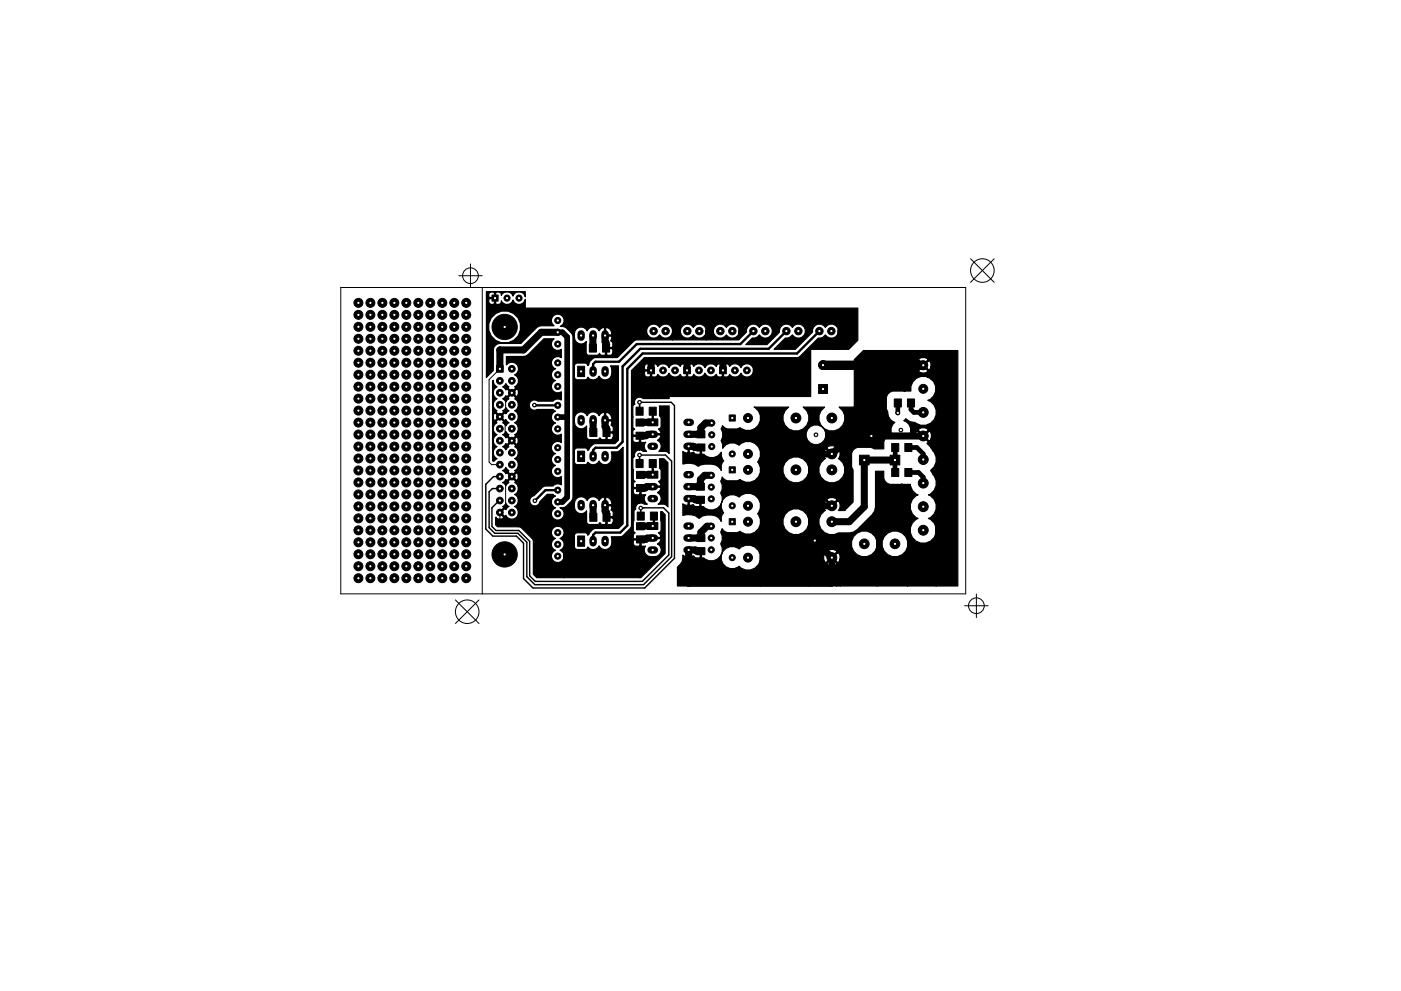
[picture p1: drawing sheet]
<svg xmlns="http://www.w3.org/2000/svg" width="297mm" height="210mm" viewBox="0 0 297 210" stroke-linecap="round" stroke-linejoin="round" font-family="sans-serif">
<g fill="none" stroke="#000" stroke-width=".21">
<path d="M97.2 58.5h5M99.8 56v5M205.8 54.9l5 5M210.8 54.9l-5 5M72.3 61h132.4v65h-132.4zM102.2 61v65M106 78.3l-2.3 2.2v17.5l.5 .6h1.8M106 88.4l1.1 1.1v2.6l1.4 1.4M106 88.4h.1M108.5 83.3l-1.3 1.3v2.6l-1.2 1.2M108.5 83.3h.1M108.5 101.1l-1.3 1.3v5.1l-1.2 1.2v2l.8 .8h21.2l.5-.5 .1-1.3"/>
<path d="M108.5 101.1h.1M96.6 127.3l5 5M101.6 127.3l-5 5M204.5 128.5h5M207 126v5"/>
<circle cx="99.7" cy="58.5" r="1.67"/>
<circle cx="208.3" cy="57.4" r="2.5"/>
<circle cx="99.1" cy="129.8" r="2.5"/>
<circle cx="207" cy="128.5" r="1.67"/>
</g>
<g fill="#000" stroke="#000" stroke-width=".21">
<path d="M104.3 62.6h1.3v1.3h-1.3zM105.3 77.5h1.4v1.5h-1.4zM122.5 77.7h1.4v2.2h-1.4zM125 73h1.5v1.7h-1.5zM127.7 73h1.5v1.7h-1.5zM137.3 77.9h1.5v1.4h-1.5zM144.9 77.9h1.5v1.4h-1.5zM152.6 77.9h1.4v1.4h-1.4zM122.5 95.7h1.4v2.2h-1.4zM125.1 90.9h1.5v1.7h-1.5zM127.8 90.9h1.5v1.7h-1.5zM134.9 86.4h1.5v1.7h-1.5z"/>
<path d="M134.9 97.5h1.5v1.7h-1.5zM134.8 88.9h1.8v1.5h-1.8zM134.8 91.7h1.8v1.5h-1.8zM137.3 88.9h2.2v1.4h-2.2zM137.3 100h2.2v1.4h-2.2zM137.6 86.4h1.5v1.7h-1.5zM137.6 97.5h1.5v1.7h-1.5zM147.7 91.4h1.8v1.5h-1.8zM147.7 94.2h1.8v1.5h-1.8zM154.6 88h1.3v1.3h-1.3zM173.6 81.6h1.8v1.9h-1.8zM182.2 96.6h2.1v2h-2.1z"/>
<path d="M189.1 99.4h1.5v1.7h-1.5zM189.1 94.1h1.5v1.7h-1.5zM188.7 96.6h2.1v2h-2.1zM189.6 84.6h1.5v1.8h-1.5zM191.8 99.4h1.5v1.7h-1.5zM191.8 94.1h1.5v1.7h-1.5zM192.4 84.6h1.5v1.8h-1.5zM122.5 113.7h1.4v2.2h-1.4zM125.1 108.9h1.5v1.7h-1.5zM127.8 108.9h1.5v1.7h-1.5zM135.1 108.6h1.5v1.7h-1.5zM134.9 100h1.8v1.5h-1.8z"/>
<path d="M134.9 102.8h1.8v1.5h-1.8zM134.9 110.9h1.8v1.5h-1.8zM134.9 113.7h1.8v1.5h-1.8zM137.3 110.9h2.2v1.4h-2.2zM137.9 108.6h1.5v1.7h-1.5zM147.6 102.5h1.8v1.5h-1.8zM147.6 105.3h1.8v1.5h-1.8zM147.7 113.4h1.8v1.5h-1.8zM147.7 116.2h1.8v1.5h-1.8zM154.6 99h1.3v1.3h-1.3zM154.6 110h1.3v1.3h-1.3z"/>
<circle cx="76" cy="71.9" r=".95"/>
<circle cx="76" cy="74.4" r=".95"/>
<circle cx="76" cy="66.8" r=".95"/>
<circle cx="76" cy="69.3" r=".95"/>
<circle cx="76" cy="79.5" r=".95"/>
<circle cx="76" cy="77" r=".95"/>
<circle cx="76" cy="64.3" r=".95"/>
<circle cx="78.5" cy="79.5" r=".95"/>
<circle cx="78.5" cy="69.3" r=".95"/>
<circle cx="78.5" cy="66.8" r=".95"/>
<circle cx="78.5" cy="64.3" r=".95"/>
<circle cx="78.5" cy="71.9" r=".95"/>
<circle cx="78.5" cy="74.4" r=".95"/>
<circle cx="78.5" cy="77" r=".95"/>
<circle cx="81.1" cy="71.9" r=".95"/>
<circle cx="81.1" cy="74.4" r=".95"/>
<circle cx="81.1" cy="66.8" r=".95"/>
<circle cx="81.1" cy="79.5" r=".95"/>
<circle cx="81.1" cy="64.3" r=".95"/>
<circle cx="81.1" cy="69.3" r=".95"/>
<circle cx="81.1" cy="77" r=".95"/>
<circle cx="83.6" cy="79.5" r=".95"/>
<circle cx="83.6" cy="71.9" r=".95"/>
<circle cx="83.6" cy="69.3" r=".95"/>
<circle cx="83.6" cy="74.4" r=".95"/>
<circle cx="83.6" cy="64.3" r=".95"/>
<circle cx="83.6" cy="77" r=".95"/>
<circle cx="83.6" cy="66.8" r=".95"/>
<circle cx="86.1" cy="79.5" r=".95"/>
<circle cx="86.1" cy="77" r=".95"/>
<circle cx="86.1" cy="69.3" r=".95"/>
<circle cx="86.1" cy="74.4" r=".95"/>
<circle cx="86.1" cy="66.8" r=".95"/>
<circle cx="86.1" cy="71.9" r=".95"/>
<circle cx="86.1" cy="64.3" r=".95"/>
<circle cx="88.7" cy="71.9" r=".95"/>
<circle cx="88.7" cy="77" r=".95"/>
<circle cx="88.7" cy="74.4" r=".95"/>
<circle cx="88.7" cy="64.3" r=".95"/>
<circle cx="88.7" cy="79.5" r=".95"/>
<circle cx="88.7" cy="66.8" r=".95"/>
<circle cx="88.7" cy="69.3" r=".95"/>
<circle cx="91.2" cy="79.5" r=".95"/>
<circle cx="91.2" cy="71.9" r=".95"/>
<circle cx="91.2" cy="77" r=".95"/>
<circle cx="91.2" cy="66.8" r=".95"/>
<circle cx="91.2" cy="69.3" r=".95"/>
<circle cx="91.2" cy="64.3" r=".95"/>
<circle cx="91.2" cy="74.4" r=".95"/>
<circle cx="93.8" cy="79.5" r=".95"/>
<circle cx="93.8" cy="64.3" r=".95"/>
<circle cx="93.8" cy="77" r=".95"/>
<circle cx="93.8" cy="69.3" r=".95"/>
<circle cx="93.8" cy="71.9" r=".95"/>
<circle cx="93.8" cy="66.8" r=".95"/>
<circle cx="93.8" cy="74.4" r=".95"/>
<circle cx="96.3" cy="71.9" r=".95"/>
<circle cx="96.3" cy="64.3" r=".95"/>
<circle cx="96.3" cy="77" r=".95"/>
<circle cx="96.3" cy="79.5" r=".95"/>
<circle cx="96.3" cy="66.8" r=".95"/>
<circle cx="96.3" cy="74.4" r=".95"/>
<circle cx="96.3" cy="69.3" r=".95"/>
<circle cx="98.8" cy="64.3" r=".95"/>
<circle cx="98.8" cy="66.8" r=".95"/>
<circle cx="98.8" cy="69.3" r=".95"/>
<circle cx="98.8" cy="79.5" r=".95"/>
<circle cx="98.8" cy="77" r=".95"/>
<circle cx="98.8" cy="74.4" r=".95"/>
<circle cx="98.8" cy="71.9" r=".95"/>
<circle cx="107" cy="69.4" r="2.68"/>
<circle cx="107.5" cy="63.2" r=".65"/>
<circle cx="108.5" cy="78.3" r=".71"/>
<circle cx="110" cy="63.2" r=".65"/>
<circle cx="118.2" cy="77" r=".65"/>
<circle cx="118.2" cy="70.5" r=".65"/>
<circle cx="118.2" cy="73" r=".65"/>
<circle cx="118.2" cy="68" r=".65"/>
<circle cx="118.2" cy="79.5" r=".65"/>
<circle cx="138.6" cy="70.2" r=".79"/>
<circle cx="140.6" cy="78.6" r=".71"/>
<circle cx="141.1" cy="70.2" r=".79"/>
<circle cx="143.1" cy="78.6" r=".71"/>
<circle cx="145.7" cy="70.2" r=".79"/>
<circle cx="148.2" cy="78.6" r=".71"/>
<circle cx="148.3" cy="70.2" r=".79"/>
<circle cx="150.7" cy="78.6" r=".71"/>
<circle cx="152.7" cy="70.2" r=".79"/>
<circle cx="155.3" cy="70.2" r=".79"/>
<circle cx="155.8" cy="78.6" r=".71"/>
<circle cx="158.4" cy="78.6" r=".71"/>
<circle cx="159.7" cy="70.2" r=".79"/>
<circle cx="162.3" cy="70.2" r=".79"/>
<circle cx="166.7" cy="70.2" r=".79"/>
<circle cx="169.3" cy="70.2" r=".79"/>
<circle cx="173.7" cy="70.2" r=".79"/>
<circle cx="174.5" cy="77.5" r=".95"/>
<circle cx="176.3" cy="70.2" r=".79"/>
<circle cx="195.7" cy="77.5" r=".95"/>
<circle cx="76" cy="89.7" r=".95"/>
<circle cx="76" cy="84.6" r=".95"/>
<circle cx="76" cy="97.3" r=".95"/>
<circle cx="76" cy="99.8" r=".95"/>
<circle cx="76" cy="94.7" r=".95"/>
<circle cx="76" cy="92.2" r=".95"/>
<circle cx="76" cy="87.1" r=".95"/>
<circle cx="76" cy="82" r=".95"/>
<circle cx="78.5" cy="84.6" r=".95"/>
<circle cx="78.5" cy="94.7" r=".95"/>
<circle cx="78.5" cy="92.2" r=".95"/>
<circle cx="78.5" cy="82" r=".95"/>
<circle cx="78.5" cy="89.7" r=".95"/>
<circle cx="78.5" cy="99.8" r=".95"/>
<circle cx="78.5" cy="97.3" r=".95"/>
<circle cx="78.5" cy="87.1" r=".95"/>
<circle cx="81.1" cy="89.7" r=".95"/>
<circle cx="81.1" cy="99.8" r=".95"/>
<circle cx="81.1" cy="84.6" r=".95"/>
<circle cx="81.1" cy="97.3" r=".95"/>
<circle cx="81.1" cy="82" r=".95"/>
<circle cx="81.1" cy="94.7" r=".95"/>
<circle cx="81.1" cy="87.1" r=".95"/>
<circle cx="81.1" cy="92.2" r=".95"/>
<circle cx="83.6" cy="84.6" r=".95"/>
<circle cx="83.6" cy="82" r=".95"/>
<circle cx="83.6" cy="89.7" r=".95"/>
<circle cx="83.6" cy="97.3" r=".95"/>
<circle cx="83.6" cy="92.2" r=".95"/>
<circle cx="83.6" cy="94.7" r=".95"/>
<circle cx="83.6" cy="87.1" r=".95"/>
<circle cx="83.6" cy="99.8" r=".95"/>
<circle cx="86.1" cy="84.6" r=".95"/>
<circle cx="86.1" cy="89.7" r=".95"/>
<circle cx="86.1" cy="94.7" r=".95"/>
<circle cx="86.1" cy="82" r=".95"/>
<circle cx="86.1" cy="92.2" r=".95"/>
<circle cx="86.1" cy="97.3" r=".95"/>
<circle cx="86.1" cy="87.1" r=".95"/>
<circle cx="86.1" cy="99.8" r=".95"/>
<circle cx="88.7" cy="99.8" r=".95"/>
<circle cx="88.7" cy="89.7" r=".95"/>
<circle cx="88.7" cy="82" r=".95"/>
<circle cx="88.7" cy="92.2" r=".95"/>
<circle cx="88.7" cy="94.7" r=".95"/>
<circle cx="88.7" cy="84.6" r=".95"/>
<circle cx="88.7" cy="87.1" r=".95"/>
<circle cx="88.7" cy="97.3" r=".95"/>
<circle cx="91.2" cy="89.7" r=".95"/>
<circle cx="91.2" cy="97.3" r=".95"/>
<circle cx="91.2" cy="94.7" r=".95"/>
<circle cx="91.2" cy="99.8" r=".95"/>
<circle cx="91.2" cy="92.2" r=".95"/>
<circle cx="91.2" cy="87.1" r=".95"/>
<circle cx="91.2" cy="84.6" r=".95"/>
<circle cx="91.2" cy="82" r=".95"/>
<circle cx="93.8" cy="84.6" r=".95"/>
<circle cx="93.8" cy="97.3" r=".95"/>
<circle cx="93.8" cy="82" r=".95"/>
<circle cx="93.8" cy="92.2" r=".95"/>
<circle cx="93.8" cy="89.7" r=".95"/>
<circle cx="93.8" cy="94.7" r=".95"/>
<circle cx="93.8" cy="99.8" r=".95"/>
<circle cx="93.8" cy="87.1" r=".95"/>
<circle cx="96.3" cy="94.7" r=".95"/>
<circle cx="96.3" cy="99.8" r=".95"/>
<circle cx="96.3" cy="92.2" r=".95"/>
<circle cx="96.3" cy="89.7" r=".95"/>
<circle cx="96.3" cy="87.1" r=".95"/>
<circle cx="96.3" cy="82" r=".95"/>
<circle cx="96.3" cy="84.6" r=".95"/>
<circle cx="96.3" cy="97.3" r=".95"/>
<circle cx="98.8" cy="94.7" r=".95"/>
<circle cx="98.8" cy="99.8" r=".95"/>
<circle cx="98.8" cy="82" r=".95"/>
<circle cx="98.8" cy="97.3" r=".95"/>
<circle cx="98.8" cy="92.2" r=".95"/>
<circle cx="98.8" cy="89.7" r=".95"/>
<circle cx="98.8" cy="84.6" r=".95"/>
<circle cx="98.8" cy="87.1" r=".95"/>
<circle cx="106" cy="93.5" r=".71"/>
<circle cx="106" cy="80.8" r=".71"/>
<circle cx="106" cy="88.4" r=".71"/>
<circle cx="106" cy="85.9" r=".71"/>
<circle cx="106" cy="91" r=".71"/>
<circle cx="106" cy="83.3" r=".71"/>
<circle cx="106" cy="98.6" r=".71"/>
<circle cx="106" cy="96" r=".71"/>
<circle cx="108.5" cy="93.5" r=".71"/>
<circle cx="108.5" cy="80.8" r=".71"/>
<circle cx="108.5" cy="83.3" r=".71"/>
<circle cx="108.5" cy="91" r=".71"/>
<circle cx="108.5" cy="88.4" r=".71"/>
<circle cx="108.5" cy="96" r=".71"/>
<circle cx="108.5" cy="98.6" r=".71"/>
<circle cx="108.5" cy="85.9" r=".71"/>
<circle cx="113.3" cy="85.9" r=".39"/>
<circle cx="118.2" cy="82" r=".65"/>
<circle cx="118.2" cy="86" r=".65"/>
<circle cx="118.2" cy="97.5" r=".65"/>
<circle cx="118.2" cy="88.5" r=".65"/>
<circle cx="118.2" cy="95" r=".65"/>
<circle cx="118.2" cy="91" r=".65"/>
<circle cx="118.2" cy="100" r=".65"/>
<circle cx="135.6" cy="96.5" r=".39"/>
<circle cx="135.6" cy="85.3" r=".39"/>
<circle cx="150.9" cy="92.2" r=".65"/>
<circle cx="150.9" cy="89.7" r=".65"/>
<circle cx="150.9" cy="94.7" r=".65"/>
<circle cx="155.2" cy="96.3" r=".65"/>
<circle cx="158.6" cy="99.7" r=".95"/>
<circle cx="158.6" cy="88.7" r=".95"/>
<circle cx="158.6" cy="96.3" r=".95"/>
<circle cx="168.7" cy="88.7" r="1.05"/>
<circle cx="168.7" cy="99.7" r="1.05"/>
<circle cx="173" cy="92.2" r=".39"/>
<circle cx="176.4" cy="88.7" r="1.05"/>
<circle cx="176.4" cy="96.3" r="1.05"/>
<circle cx="176.4" cy="99.7" r="1.05"/>
<circle cx="184.7" cy="92.5" r=".95"/>
<circle cx="190.3" cy="87.6" r=".39"/>
<circle cx="191" cy="91.2" r=".39"/>
<circle cx="195.7" cy="82.5" r=".95"/>
<circle cx="195.7" cy="97.5" r="1.05"/>
<circle cx="195.7" cy="92.5" r="1.05"/>
<circle cx="195.7" cy="87.5" r="1.05"/>
<circle cx="76" cy="115.1" r=".95"/>
<circle cx="76" cy="117.6" r=".95"/>
<circle cx="76" cy="112.5" r=".95"/>
<circle cx="76" cy="104.9" r=".95"/>
<circle cx="76" cy="107.4" r=".95"/>
<circle cx="76" cy="102.4" r=".95"/>
<circle cx="76" cy="110" r=".95"/>
<circle cx="78.5" cy="104.9" r=".95"/>
<circle cx="78.5" cy="107.4" r=".95"/>
<circle cx="78.5" cy="115.1" r=".95"/>
<circle cx="78.5" cy="110" r=".95"/>
<circle cx="78.5" cy="102.4" r=".95"/>
<circle cx="78.5" cy="117.6" r=".95"/>
<circle cx="78.5" cy="112.5" r=".95"/>
<circle cx="81.1" cy="110" r=".95"/>
<circle cx="81.1" cy="115.1" r=".95"/>
<circle cx="81.1" cy="117.6" r=".95"/>
<circle cx="81.1" cy="112.5" r=".95"/>
<circle cx="81.1" cy="107.4" r=".95"/>
<circle cx="81.1" cy="104.9" r=".95"/>
<circle cx="81.1" cy="102.4" r=".95"/>
<circle cx="83.6" cy="117.6" r=".95"/>
<circle cx="83.6" cy="115.1" r=".95"/>
<circle cx="83.6" cy="107.4" r=".95"/>
<circle cx="83.6" cy="104.9" r=".95"/>
<circle cx="83.6" cy="110" r=".95"/>
<circle cx="83.6" cy="102.4" r=".95"/>
<circle cx="83.6" cy="112.5" r=".95"/>
<circle cx="86.1" cy="115.1" r=".95"/>
<circle cx="86.1" cy="107.4" r=".95"/>
<circle cx="86.1" cy="102.4" r=".95"/>
<circle cx="86.1" cy="104.9" r=".95"/>
<circle cx="86.1" cy="117.6" r=".95"/>
<circle cx="86.1" cy="112.5" r=".95"/>
<circle cx="86.1" cy="110" r=".95"/>
<circle cx="88.7" cy="104.9" r=".95"/>
<circle cx="88.7" cy="112.5" r=".95"/>
<circle cx="88.7" cy="117.6" r=".95"/>
<circle cx="88.7" cy="102.4" r=".95"/>
<circle cx="88.7" cy="107.4" r=".95"/>
<circle cx="88.7" cy="110" r=".95"/>
<circle cx="88.7" cy="115.1" r=".95"/>
<circle cx="91.2" cy="110" r=".95"/>
<circle cx="91.2" cy="117.6" r=".95"/>
<circle cx="91.2" cy="115.1" r=".95"/>
<circle cx="91.2" cy="112.5" r=".95"/>
<circle cx="91.2" cy="104.9" r=".95"/>
<circle cx="91.2" cy="102.4" r=".95"/>
<circle cx="91.2" cy="107.4" r=".95"/>
<circle cx="93.8" cy="104.9" r=".95"/>
<circle cx="93.8" cy="115.1" r=".95"/>
<circle cx="93.8" cy="110" r=".95"/>
<circle cx="93.8" cy="117.6" r=".95"/>
<circle cx="93.8" cy="102.4" r=".95"/>
<circle cx="93.8" cy="107.4" r=".95"/>
<circle cx="93.8" cy="112.5" r=".95"/>
<circle cx="96.3" cy="115.1" r=".95"/>
<circle cx="96.3" cy="112.5" r=".95"/>
<circle cx="96.3" cy="110" r=".95"/>
<circle cx="96.3" cy="117.6" r=".95"/>
<circle cx="96.3" cy="102.4" r=".95"/>
<circle cx="96.3" cy="107.4" r=".95"/>
<circle cx="96.3" cy="104.9" r=".95"/>
<circle cx="98.8" cy="102.4" r=".95"/>
<circle cx="98.8" cy="104.9" r=".95"/>
<circle cx="98.8" cy="112.5" r=".95"/>
<circle cx="98.8" cy="110" r=".95"/>
<circle cx="98.8" cy="117.6" r=".95"/>
<circle cx="98.8" cy="115.1" r=".95"/>
<circle cx="98.8" cy="107.4" r=".95"/>
<circle cx="106" cy="106.2" r=".71"/>
<circle cx="106" cy="101.1" r=".71"/>
<circle cx="106" cy="103.7" r=".71"/>
<circle cx="106" cy="108.7" r=".71"/>
<circle cx="107" cy="117.6" r="2.68"/>
<circle cx="108.5" cy="108.7" r=".71"/>
<circle cx="108.5" cy="103.7" r=".71"/>
<circle cx="108.5" cy="106.2" r=".71"/>
<circle cx="108.5" cy="101.1" r=".71"/>
<circle cx="113.4" cy="106.2" r=".39"/>
<circle cx="118.2" cy="109" r=".65"/>
<circle cx="118.2" cy="104" r=".65"/>
<circle cx="118.2" cy="115.5" r=".65"/>
<circle cx="118.2" cy="106.5" r=".65"/>
<circle cx="118.2" cy="113" r=".65"/>
<circle cx="118.2" cy="118" r=".65"/>
<circle cx="135.9" cy="107.8" r=".39"/>
<circle cx="150.8" cy="114.1" r=".65"/>
<circle cx="150.8" cy="105.8" r=".65"/>
<circle cx="150.8" cy="116.6" r=".65"/>
<circle cx="150.8" cy="100.8" r=".65"/>
<circle cx="150.8" cy="111.6" r=".65"/>
<circle cx="150.8" cy="103.3" r=".65"/>
<circle cx="155.2" cy="107.3" r=".65"/>
<circle cx="155.2" cy="118.3" r=".65"/>
<circle cx="158.6" cy="110.7" r=".95"/>
<circle cx="158.6" cy="118.3" r=".95"/>
<circle cx="158.6" cy="107.3" r=".95"/>
<circle cx="168.7" cy="110.7" r="1.05"/>
<circle cx="172.7" cy="114.7" r=".39"/>
<circle cx="176.4" cy="107.3" r="1.05"/>
<circle cx="176.4" cy="110.7" r="1.05"/>
<circle cx="176.4" cy="118.3" r="1.05"/>
<circle cx="183.3" cy="115.4" r="1.03"/>
<circle cx="189.7" cy="115.4" r="1.03"/>
<circle cx="195.7" cy="102.5" r="1.05"/>
<circle cx="195.7" cy="112.5" r="1.05"/>
<circle cx="195.7" cy="107.5" r="1.05"/>
<circle cx="76" cy="122.7" r=".95"/>
<circle cx="76" cy="120.1" r=".95"/>
<circle cx="78.5" cy="120.1" r=".95"/>
<circle cx="78.5" cy="122.7" r=".95"/>
<circle cx="81.1" cy="120.1" r=".95"/>
<circle cx="81.1" cy="122.7" r=".95"/>
<circle cx="83.6" cy="120.1" r=".95"/>
<circle cx="83.6" cy="122.7" r=".95"/>
<circle cx="86.1" cy="120.1" r=".95"/>
<circle cx="86.1" cy="122.7" r=".95"/>
<circle cx="88.7" cy="120.1" r=".95"/>
<circle cx="88.7" cy="122.7" r=".95"/>
<circle cx="91.2" cy="122.7" r=".95"/>
<circle cx="91.2" cy="120.1" r=".95"/>
<circle cx="93.8" cy="122.7" r=".95"/>
<circle cx="93.8" cy="120.1" r=".95"/>
<circle cx="96.3" cy="122.7" r=".95"/>
<circle cx="96.3" cy="120.1" r=".95"/>
<circle cx="98.8" cy="122.7" r=".95"/>
<circle cx="98.8" cy="120.1" r=".95"/>
</g>
<g fill="none" stroke="#000" stroke-width="1.6">
<path d="M123.2 70.8v.7M125.8 70.8v.7M125.8 78.5v.7M128.3 70.8v.7M128.3 78.5v.7M123.2 88.8v.7M125.8 88.8v.7M125.8 96.5v.7M128.3 88.8v.7M128.3 96.5v.7M138 92.1h.7M138 94.7h.7"/>
<path d="M145.7 92.1h.7M145.7 94.7h.7M145.7 89.6h.7M123.2 106.8v.7M125.8 106.8v.7M125.8 114.5v.7M128.3 106.8v.7M128.3 114.5v.7M138 103.2h.7M138 105.8h.7M138 114.1h.7M138 116.7h.7"/>
<path d="M145.7 103.2h.7M145.7 105.8h.7M145.7 100.7h.7M145.7 114.1h.7M145.7 116.7h.7M145.7 111.6h.7"/>
</g>
<path d="M189.7 97.6l.1 2.6M189.8 94.9v2.7M190.4 85.5v2.1M190.4 87.6h-.1M192.6 94.9h1.8l1.3 1.4v1.2M193.1 85.5v1.4l.6 .6h2M172.7 114.2h.3M192.6 100.2h2.1l1 1v1.3" fill="none" stroke="#000" stroke-width="1"/>
<g fill="none" stroke="#000" stroke-width="1.5">
<path d="M118.2 70.5h-3.4l-3.8 3.7h-5v4.1M125.8 71.2l-.1 2.6M128.3 71.2l.2 2.6M138 78.6l.1-2.1h15.1l.1 2.1M145.7 76.5v2.1M125.8 89.2v2.5M128.3 89.2v1.3l.3 .3v.9M137.3 92.1l-.3 .3h-1.3M137.4 92.1h1M138.4 89.6l-2.7 .1M146 94.7h1l.3 .2h1.3M150.9 89.7h-1.3l-1 1v1.5l-2.6-.1"/>
<path d="M189.8 97.6h-6.5v9.9l-3.2 3.2h-3.7M195.7 92.5h-15.4l-3.9 3.8h-2l-1.7 1.7v16.7l3.7 3.6v5.3l-.1 .1h-30.3M125.8 107.2v2.5M128.3 107.2v1.2l.3 .3v1M137.2 114.1l-.3 .3h-1.1M137.4 114.1h1M138.4 103.2h-1.3l-.3 .3h-1M138.4 100.7l-2.6 .1M138.4 111.6l-2.6 .1M146 105.8h1.1l.3 .2h1.1M146 103.2h2.5M148.5 103.2v.1"/>
<path d="M148.6 116.9h-.9l-.3-.2h-1.4v7M150.8 111.6h-.9l-1.3 1.3v1.3l-2.6-.1M150.8 100.8h-1.4l-.9 .9v1.6M172.7 107.3h3.7M146 123.7h.1"/>
</g>
<path d="M174.5 77.5h21.2M184.7 77.5v15" fill="none" stroke="#000" stroke-width="2"/>
<path d="M159.7 70.2l-2.7 2.8h-22l-3.8 3.7h-5l-.4 .5v1.6M166.7 70.2l-3.7 3.8h-27.2l-3.8 3.7v16l-1.2 1.3h-4.6l-.4 .5v1.3M173.7 70.2l-4.7 4.8h-32.8l-3.2 3.2v33.3l-1.5 1.5h-5.3l-.4 .5v1.3M113.3 85.9l.1 .1M113.4 86h4.8M138.4 87.2v2.4M138.4 98.3v2.4M118.2 104h-2.5l-2.3 2.2M138.4 100.7h.1M138.6 109.5v1.9l-.2 .2" fill="none" stroke="#000" stroke-width=".5"/>
<path d="M135.6 85.3v.1M135.6 85.3h6.7l.7 .7v32.4l-6.3 6.3h-23.7l-2-2v-7.5l-1.5-1.5h-5l-1.5-1.5v-9.5l1.6-1.6h1.4M135.6 96.5v.1M135.6 96.5h5.5l1.3 1.3v20.3l-6 5.9h-23l-1.7-1.7v-7.3l-1.9-1.9h-4.9l-1.2-1.2v-7.6l.7-.6h1.6M135.6 85.4v1.8M135.6 96.6v1.7M106 106.2l-1.7 1.5v4l.9 .8h4.8l2.3 2.3v7.4l1.2 1.1h22.7l5.6-5.6v-8.9l-1.1-1.1h-4.8M135.9 107.8v1.7" fill="none" stroke="#000" stroke-width=".3"/>
<path d="M118.2 70.5h1l1 1v34l-1 1h-1M118.2 88.5h2" fill="none" stroke="#000" stroke-width="1.2"/>
<path d="M103.1 61.9h8.3v1.1a1.34 1.34 0 0 0-1.3-1.1 1.34 1.34 0 0 0-1.3 .9 1.32 1.32 0 0 0-1.2-.9 1.32 1.32 0 0 0-1.3 .8l-.3-.7-.8-.1-.1 .2v2.3l.1 .2h.6a.65 .65 0 0 0 .5-.8 1.32 1.32 0 0 0 1.3 .8 1.32 1.32 0 0 0 1.2-.9 1.34 1.34 0 0 0 1.3 .9 1.34 1.34 0 0 0 1.3-1.1v1.9h70.5v6.8l-2 1.9h-2.2v-4.1a1.49 1.49 0 0 0-1.2-1.2 1.49 1.49 0 0 0-1.5 .7 1.49 1.49 0 0 0-1.8-.7 1.49 1.49 0 0 0-.9 1.7l-3.7 3.6h-4.5l2.4-2.4h.5l.6-.2 .4-.4a1.5 1.5 0 0 0 2.3 .3 1.5 1.5 0 0 0-.1-2.3 1.5 1.5 0 0 0-2.2 .4 1.49 1.49 0 0 0-1.8-.7 1.49 1.49 0 0 0-.9 1.7l-2.7 2.6h-4.5l1.4-1.4h.5l.6-.2 .4-.4a1.5 1.5 0 0 0 2.3 .3 1.5 1.5 0 0 0-.1-2.3 1.5 1.5 0 0 0-2.2 .4 1.49 1.49 0 0 0-1.8-.7 1.49 1.49 0 0 0-.9 1.7l-1.6 1.5v-2a1.49 1.49 0 0 0-1.2-1.2 1.49 1.49 0 0 0-1.5 .7 1.5 1.5 0 0 0-2.2-.4 1.5 1.5 0 0 0 0 2.3 1.5 1.5 0 0 0 2.2-.4 1.5 1.5 0 0 0 1.8 .6 1.5 1.5 0 0 0 .9-1.6v2l-.1 .1h-6.9v-2.1a1.49 1.49 0 0 0-1.2-1.2 1.49 1.49 0 0 0-1.5 .7 1.5 1.5 0 0 0-2.2-.4 1.5 1.5 0 0 0 0 2.3 1.5 1.5 0 0 0 2.2-.4 1.5 1.5 0 0 0 1.8 .6 1.5 1.5 0 0 0 .9-1.6v2.1h-7.1v-2.1l-.2-.6a1.49 1.49 0 0 0-2.5 .1 1.5 1.5 0 0 0-2.3-.4 1.5 1.5 0 0 0 0 2.3 1.5 1.5 0 0 0 2.2-.4 1.5 1.5 0 0 0 1.9 .6 1.5 1.5 0 0 0 .9-1.6v2.1l-7.9 .1-3.8 3.7h-1v-2.8a.64 .64 0 0 0-.4-.8l.2-.6v-.6a1.45 1.45 0 0 0-1.1-1.6l-.2 .1v1.5h1.3v.2h-1.6l.1-1.7-.3-.1-.5 .2-.4 .5-.2-.4a1.41 1.41 0 0 0-2.3 .4 1.41 1.41 0 0 0-1.6-.8 1.41 1.41 0 0 0-1.1 1.4 1.67 1.67 0 0 0 1.4 2.2l.6-.1 .5-.5v2.5l.5 .5h1.8l.5-.4 .5 .4h.6l.2-.2v-1.5h1.4l.1-.1v.5l-.1-.1h-1.2v1.2l.2 .2h.6l.5-.5v1h-4l-.8 .7-.5 1-.1-.3-.4-.3h-1.8a.65 .65 0 0 0-.5 .8v2.3l.3 .4 2 .1 .4-.3 .1-.3a1.38 1.38 0 0 0 2.4-.2 1.41 1.41 0 0 0 1.6 .8 1.41 1.41 0 0 0 1.1-1.4v-.8l-.3-.8h1.7v15.8l-.7 .7h-.4v-2.6a.96 .96 0 0 0-.5-1.3l.2-1.1a1.45 1.45 0 0 0-1.1-1.6l-.2 .1v1.5h1.3v.2h-1.6l.1-1.7-.3-.1-.5 .2-.4 .5-.2-.4a1.41 1.41 0 0 0-2.3 .4 1.41 1.41 0 0 0-1.6-.8 1.41 1.41 0 0 0-1.1 1.4 1.67 1.67 0 0 0 1.4 2.2l.6-.1 .6-.5v2.4a.65 .65 0 0 0 .7 .5h1.6l.5-.4 .5 .4h.6l.2-.2v-1.5h1.4l.1-.1v.5l-.1-.1h-1.2v1.2l.2 .2 .9-.1 .2-.4v1.3l-4.1 .1-1.3 1.3a.65 .65 0 0 0-.7-.5h-1.6l-.4 .3-.1 2.8a.65 .65 0 0 0 .7 .5h1.6l.4-.3 .1-.3 .1 .2a1.41 1.41 0 0 0 2.3-.4 1.41 1.41 0 0 0 1.6 .8 1.41 1.41 0 0 0 1.1-1.4l-.1-1.3 1.5-.1 1-.9v16.2l-1 1h-1.1v-2.6a.96 .96 0 0 0-.5-1.3l.2-1.1a1.45 1.45 0 0 0-1.1-1.6l-.2 .1v1.5h1.3v.2h-1.6l.1-1.7-.3-.1-.5 .2-.4 .5-.2-.4a1.41 1.41 0 0 0-2.3 .4 1.41 1.41 0 0 0-1.6-.8 1.41 1.41 0 0 0-1.1 1.4 1.67 1.67 0 0 0 1.4 2.2l.6-.1 .6-.5v2.4a.65 .65 0 0 0 .7 .5h1.6l.5-.4 .5 .4h.6l.2-.2v-1.5h1.4l.1-.1v.5l-.1-.1h-1.2v1.2l.2 .2 .9-.1 .2-.4v1.3l-4.1 .1-1.3 1.3a.65 .65 0 0 0-.7-.5h-1.6l-.4 .3-.1 2.8a.65 .65 0 0 0 .7 .5h1.6l.4-.3 .1-.3 .1 .2a1.41 1.41 0 0 0 2.3-.4 1.41 1.41 0 0 0 1.6 .8 1.41 1.41 0 0 0 1.1-1.4l-.1-1.3 2.2-.1 1.8-1.7 .3-.6v-32.9l2.7-2.7h32.4l.6-.3 3.9-3.9a1.43 1.43 0 0 0 1.5-.7 1.5 1.5 0 0 0 1.8 .6 1.5 1.5 0 0 0 .9-1.6v4.1h-5.8v10h-12.1v-5.8l-.3-.5a1.4 1.4 0 0 0-2.4 .2 1.39 1.39 0 0 0-2.4-.2l-.1-.3-.4-.3h-.6l-.2 .2v2.4l.2 .2h.6l.4-.3 .1-.3 .3 .4a1.39 1.39 0 0 0 2.1-.6 1.41 1.41 0 0 0 1.7 .7 1.41 1.41 0 0 0 1-1.6v5.8h-6.6v-6.7l-.2-.2h-.6l-.4 .3-.1 .3a1.39 1.39 0 0 0-2.4 .2 1.39 1.39 0 0 0-2.4-.2l-.1-.3-.5-.3h-.6l-.1 .2v2.4l.1 .2h.6l.5-.3 .1-.3 .3 .4a1.39 1.39 0 0 0 2.1-.6 1.39 1.39 0 0 0 2.4 .2l.1 .3 .4 .3h.6l.2-.2v4.3h-7.7v-6.7l-.1-.2h-.6l-.4 .3-.1 .3a1.39 1.39 0 0 0-2.4 .2 1.39 1.39 0 0 0-2.5-.2l-.1-.3-.4-.3h-.6l-.1 .2v2.4l.1 .2h.6l.4-.3 .1-.3 .4 .4a1.39 1.39 0 0 0 2-.6 1.39 1.39 0 0 0 2.5 .2l.1 .3 .4 .3h.6l.1-.2v4.3h-3.6v.5h-4v-7.2l-.1-.2h-.6a.79 .79 0 0 0-.4 1.3h1.1v.2h-1.1l-.2 .2a.86 .86 0 0 0 .6 1.1h.6l.1-.2v4.8h-1.6a1.07 1.07 0 0 0-1.3-.2 1.07 1.07 0 0 0-.4 1.3 .62 .62 0 0 0-.4 .8v4.1l.4 .4-.4 .5v.7l.1 .1h1.5v1.4l.2 .2 .9-.1-.2 .3a1.36 1.36 0 0 0 .4 1.7h-.8l-.7-.3v-2.9h-1.3l-.1 .1 .1 .9a.95 .95 0 0 0 1.3 .1v1.8h-.2a1.08 1.08 0 0 0-.8 1.4l-.4 .4v2.1l.1 .3v2l.4 .4-.4 .5v.7l.1 .1h1.5v1.4l.2 .2h.8a1.34 1.34 0 0 0 .3 2h-.7l-.4-.3h-.4v-3h-1.3l-.1 .1 .1 .9a.95 .95 0 0 0 1.3 .1l-.1 1.9a1.41 1.41 0 0 0-.9 1.4l-.3 .4v1.9l-.1 .3v1.9l.4 .4-.4 .5v.7l.1 .1h1.5v1.4l.2 .2h.8a1.4 1.4 0 0 0-.2 1.4 1.4 1.4 0 0 0 1.3 .8 1.67 1.67 0 0 0 2.2-1.4l-.1-.6-.7-.7 .4-.3 .3-.5-.1-.3h-1.8l.1-.3h1.7l.1-.3-.4-.7a.65 .65 0 0 0 .5-.7l-.1-3.8h.3l.6 .7v8.2l-5.1 5.2h-.2v-8h-1.3l-.1 .1v.7a.89 .89 0 0 0 1.4 .3v6.9h-16.1v-4.9l-.2-.5-.7-.5a1.32 1.32 0 0 0 .9-1.2 1.32 1.32 0 0 0-.9-1.3 1.35 1.35 0 0 0 .6-2 1.35 1.35 0 0 0-2.1 0 1.35 1.35 0 0 0 .6 2 1.32 1.32 0 0 0-.9 1.3 1.32 1.32 0 0 0 .9 1.2 1.35 1.35 0 0 0-.8 1.7 1.35 1.35 0 0 0 1.6 .9 1.35 1.35 0 0 0 1-1.6v4.9h-5.8l-.7-.8-.1-7.3-2.4-2.5-.7-.2v-28.3l-.2-.9-.2-.1-.8 .8 .8 .8h.2l.2-.6v10.2l-.2-.9-.2-.1-.8 .8 .8 .8 .2-.1 .2-.5v7.6l-.2-.9-.2-.1-.8 .8 .8 .8 .2-.1 .2-.5v10.5h-4.4l-.4-.4 .1-1.7a.93 .93 0 0 0 1.6 0l-1-1 1-.9-.2-.3 .6-.7 .7 .7-.6 .6-.3-.2-.8 .8 .8 .8 .3-.2v.2a1.41 1.41 0 0 0 2.3 .2 1.41 1.41 0 0 0-.5-2.2 1.38 1.38 0 0 0 .8-1.3 1.38 1.38 0 0 0-.8-1.3 1.38 1.38 0 0 0 .8-1.2 1.38 1.38 0 0 0-.8-1.3l.2-.3-.8-.8-.8 .8 .2 .3-.7 .7-.6-.7 .6-.7 .3 .2 .8-.8-.8-.8-.3 .2-.6-.7 .6-.6 .7 .6-.2 .3 .8 .8 .8-.8-.2-.3a1.38 1.38 0 0 0 .8-1.2 1.38 1.38 0 0 0-.8-1.3 1.38 1.38 0 0 0 .8-1.3 1.38 1.38 0 0 0-.8-1.2l.2-.3-.8-.8-.8 .8 .2 .3-.7 .7-.6-.7 .6-.7 .3 .2 .8-.8-.8-.8-.3 .2-.6-.7 .6-.7 .7 .7-.2 .3 .8 .8 .8-.8-.2-.3a1.38 1.38 0 0 0 .8-1.2 1.38 1.38 0 0 0-.8-1.3 1.38 1.38 0 0 0 .8-1.3 1.38 1.38 0 0 0-.8-1.3 1.38 1.38 0 0 0 .8-1.2 1.38 1.38 0 0 0-.8-1.3l.2-.3-.8-.8-.8 .8 .2 .3-.7 .7-.6-.7 .6-.7 .3 .2 .8-.8-.8-.8-.3 .2-.6-.6 .6-.7 .7 .7-.2 .3 .8 .8 .8-.8-.2-.3a1.38 1.38 0 0 0 .8-1.3 1.38 1.38 0 0 0-.8-1.3 1.41 1.41 0 0 0 .5-2.2 1.41 1.41 0 0 0-2.2 .1v-1.8l4.1-.1 3.8-3.6h2.2a1.36 1.36 0 0 0-.4 1.9 1.36 1.36 0 0 0 1.9 .3v1.8a1.35 1.35 0 0 0-2 .5 1.35 1.35 0 0 0 .8 1.8 1.32 1.32 0 0 0-.9 1.3 1.32 1.32 0 0 0 .9 1.2 1.35 1.35 0 0 0-.8 1.9 1.35 1.35 0 0 0 2 .5v1.8a1.31 1.31 0 0 0-1.8 .2l-3.3-.1a1.1 1.1 0 0 0-1.7 .9 1.1 1.1 0 0 0 1.7 1h3.3l.6 .3-.3 .2a1.34 1.34 0 0 0-.6 1.2 1.34 1.34 0 0 0 .9 1.1 1.35 1.35 0 0 0-.8 1.9 1.35 1.35 0 0 0 2 .5v1.8a1.35 1.35 0 0 0-2 .5 1.35 1.35 0 0 0 .8 1.8 1.32 1.32 0 0 0-.9 1.3 1.32 1.32 0 0 0 .9 1.2 1.35 1.35 0 0 0-.8 1.9 1.35 1.35 0 0 0 2 .5v1.8a1.31 1.31 0 0 0-1.8 .2l-1.9 .1-2.1 2a1.1 1.1 0 0 0-.6 1.8 1.1 1.1 0 0 0 1.9-.6l1.5-1.5h1.2l.6 .3a1.32 1.32 0 0 0-.9 1.3 1.32 1.32 0 0 0 .9 1.2 1.35 1.35 0 0 0-.6 2.1 1.35 1.35 0 0 0 2.1 0 1.35 1.35 0 0 0-.6-2.1h.5a3 3 0 0 0 2.3-2.2v-34a2.8 2.8 0 0 0-2.7-2.2l.2-.2a1.36 1.36 0 0 0 .3-2 1.36 1.36 0 0 0-2.1 0 1.36 1.36 0 0 0 .3 2l-3.3 .1-3.8 3.7v-4.2a3.4 3.4 0 0 0-5.6-1.9v-4.7l-.1-.2h-.6a.74 .74 0 0 0-.3 1.2h1v.3h-1l-.2 .1v.6l.3 .4 .8 .1 .1-.2v2.4a3.4 3.4 0 0 0 1.1 5.8 3.4 3.4 0 0 0 4.5-3.9v4.2h-4.4a1.42 1.42 0 0 0-1.4 1.4v4.3l-1.5 1.5zM104.6 80.7a1.3 1.3 0 0 0 .8 1.4 1.38 1.38 0 0 0-.8 1.2 1.38 1.38 0 0 0 .8 1.3 1.38 1.38 0 0 0-.8 1.3 1.38 1.38 0 0 0 .8 1.2l-.2 .3 .8 .8 .8-.8-.2-.3 .6-.6 .7 .6-.6 .7-.3-.2-.8 .8 .8 .8 .3-.2 .6 .7-.7 .7-.6-.7 .2-.3-.8-.8-.2 .2v-.4l-.8-.8a.93 .93 0 0 0 0 1.6l.8-.8v.4l-.6 .6 .2 .3a1.38 1.38 0 0 0-.8 1.3 1.38 1.38 0 0 0 .8 1.2 1.38 1.38 0 0 0-.8 1.3 1.38 1.38 0 0 0 .8 1.3 1.38 1.38 0 0 0-.8 1.2 1.38 1.38 0 0 0 .8 1.3l-.6 .5-.4-.1v-16.9zM139.8 86.1h2.1v10.1l-.5-.4h-1.7a1.39 1.39 0 0 0-.3-2.4l.4-.3 .3-.5-.1-.3h-1.7l-.1-.3h1.8l.1-.3-.4-.7a.65 .65 0 0 0 .5-.7v-1.6l-.4-.4zM145.9 94.6h.3l-.1 1.5 1-.2a.89 .89 0 0 0 1.4 .3v-1.4h.1l.1 1.4 .5 .2a2.29 2.29 0 0 0 3.7-.5v.9l.5 1a2.05 2.05 0 0 0-.5 2 2.33 2.33 0 0 0-2.1-1.3h-1.4l-.9 .2-.5 .2a3.6 3.6 0 0 0-3.2-.4v-2.7l1.1 .3zM139.8 97.3h1l.8 .9v9.4l-.6-.6h-1.5a1.38 1.38 0 0 0-.1-2.5l.4-.3 .3-.5-.1-.3h-1.7l-.1-.3h1.8l.1-.3-.4-.7a.65 .65 0 0 0 .5-.7v-1.6l-.4-.4zM153.2 90.3l.4 .5 .6 .2h2.1l.6-.3a2.64 2.64 0 0 0 3.9-.5 2.64 2.64 0 0 0-.9-3.8h7.3l-.8 .7a2.78 2.78 0 0 0 .8 3.9 2.78 2.78 0 0 0 3.9-.8 2.78 2.78 0 0 0-.8-3.8h4.5l-.7 .7a2.78 2.78 0 0 0 .7 3.9 2.78 2.78 0 0 0 3.9-.8 2.78 2.78 0 0 0-.8-3.8h3.2v-10.1l2-1.9h20v49.9h-4.6v-12.3l-.4-1-.8-.8-.5-.2a2.69 2.69 0 0 0 1.7-2.5 2.69 2.69 0 0 0-1.7-2.5 2.66 2.66 0 0 0 1-4.4l-.5-.8a2.84 2.84 0 0 0 .4-4.3l-.2-.3v-3.1l-.2-.5-.3-.1-.2 .1-.1-.6a1.36 1.36 0 0 0-2 .3l1 1 1.1-1v.3l-.9 .9 1.1 1 .3-.1 .2-.6v2.4l-1-1.1 .3-.4-2.3-2.2-.3 .1-.2 .9-1.2-.1 .3-.7a2.05 2.05 0 0 0-1.5-2.4l.5-.5a2.26 2.26 0 0 0 1.9 .8 2.74 2.74 0 0 0 4.2-.7 2.74 2.74 0 0 0-1.5-4 2.59 2.59 0 0 0 .7-4.5v-3.3l-.2-.5-.3-.1-.2 .2v-.4a1.17 1.17 0 0 0-1.9 0l.9 1 1-1v.4l-.8 .8 1 1 .3-.1 .2-.6v2.6l-.7-.3v-1.4l-1-1-.1 .2v-.4l-1-1-.3 .1a1.26 1.26 0 0 0 .3 1.9l1-1v.4l-.8 .8 .1 .2a1.26 1.26 0 0 0 1.8-.2v1.4l-.4-.2a2.67 2.67 0 0 0-3.2 3.1l-1.4 .1a6.7 6.7 0 0 0-3.1 .1l-.4 .5-.3 .6v2.4l.3 .9a2.12 2.12 0 0 0 1.5 2 2.06 2.06 0 0 0-.5 2.8 1.64 1.64 0 0 0-1.8 2v.8h-2.1l-.6-.3h-2.9a1.66 1.66 0 0 0-1.3 2v2.1l.4 .7v6.8l-1.8 1.8v-9.2l-.4-1-1-.8 .2-.1a1.36 1.36 0 0 0-.3-1.9l-.2 .1v-.3a1.26 1.26 0 0 0-2.1 0l1.1 1 1-1v.3l-1 1.1-1.3-1.2v-3.5l-.3-.7a2.11 2.11 0 0 0-3.6 0 2.11 2.11 0 0 0 1.4 3.2 2.11 2.11 0 0 0 2.5-2.5v3.5l-.2 .1a1.47 1.47 0 0 0 .1 1.9 2.77 2.77 0 0 0 .2 4.9 2.77 2.77 0 0 0 3.9-3.1v9.2h-1.4a1.33 1.33 0 0 0-.1-2l-.2 .1v-.3a1.26 1.26 0 0 0-2.1 0l1.1 1 1-1v.3l-1 1.1-1.3-1.2-.2 .1a1.47 1.47 0 0 0 .1 1.9 2.75 2.75 0 0 0-1 3.8 2.75 2.75 0 0 0 3.8 1h2.3l.9-.2 .7-.5 3.2-3.2 .5-.8 .2-.9v-7.5h1.8v1.5l.2 .6 .5 .4 .6 .3 2.5-.1 1.8 .1a2.48 2.48 0 0 0 1.7 2.2 2.69 2.69 0 0 0-1.7 2.5 2.69 2.69 0 0 0 1.7 2.5 2.77 2.77 0 0 0-1.5 3.5 2.77 2.77 0 0 0 3.3 1.7 2.77 2.77 0 0 0 2-3.2v12.3h-6v-9.4l-.5-1a2.76 2.76 0 0 0-4.5 0 2.76 2.76 0 0 0 1.7 4.2 2.76 2.76 0 0 0 3.3-3.2v9.4h-6.5v-9.4l-.5-1a2.76 2.76 0 0 0-4.5 0 2.76 2.76 0 0 0 1.7 4.2 2.76 2.76 0 0 0 3.3-3.2v9.4h-7.9v-6.4l-.2-.5-.3-.1-.2 .1v-.3a1.26 1.26 0 0 0-2.1 0l1.1 1 1-1v.3l-.9 .9 1.1 1.1 .3-.2 .2-.6v5.7h-.7v-4.8l-1-1-.2 .2v-.4l-1.1-1a1.26 1.26 0 0 0 0 2.1l1.1-1.1v.4l-.9 .8 .1 .3a1.36 1.36 0 0 0 2-.3v4.8h-5.9v-25.2a2.78 2.78 0 0 0-4.3-1.7 2.78 2.78 0 0 0 0 4.6 2.78 2.78 0 0 0 4.3-1.8v-1.1v11a2.78 2.78 0 0 0-4.3-1.7 2.78 2.78 0 0 0 0 4.6 2.78 2.78 0 0 0 4.3-1.8v-1.1v14.2h-10.3v-6.5a2.63 2.63 0 0 0-1.8-2.1 2.63 2.63 0 0 0-2.7 .8 2.35 2.35 0 0 0-3.2 .2 2.35 2.35 0 0 0 0 3.2 2.35 2.35 0 0 0 3.2 .2 2.64 2.64 0 0 0 3.2 .6 2.64 2.64 0 0 0 1.3-2.9v6.5h-17.6v-4l1-1.2 .2-1.3 1.1 .3v-1.5h.3l-.1 1.5 1-.2a.89 .89 0 0 0 1.4 .3v-1.1l.2 .6v.5l.8 .4a2.36 2.36 0 0 0 2.9-.2 2.36 2.36 0 0 0 .4-3 2.84 2.84 0 0 0 .1-2.6l.2-.6 .5 .6 .6 .2h2.1l.6-.3a2.63 2.63 0 0 0 3.6-.1 2.63 2.63 0 0 0 .1-3.6 2.63 2.63 0 0 0-.2-3.7 2.63 2.63 0 0 0-3.7 .2 2.33 2.33 0 0 0-3.1 .1 2.33 2.33 0 0 0-.2 3.2 1.86 1.86 0 0 0-.5 1.8 2.33 2.33 0 0 0-2.1-1.3h-.9a2.38 2.38 0 0 0-1.7 .7 2.98 2.98 0 0 0-3.4-.6v-2.5l1.1 .3v-1.5h.3l-.1 1.5 .9-.1 .1 .1a.95 .95 0 0 0 1.3 .1v-1.4h.1l.1 1.4 .5 .2 .4 .3a2.36 2.36 0 0 0 2.9-.2 2.36 2.36 0 0 0 .4-3 2.84 2.84 0 0 0 .1-2.6l.2-.8a1.6 1.6 0 0 0 1.8 .8h1.4l.6-.2a2.67 2.67 0 0 0 3.6-.2 2.67 2.67 0 0 0 .1-3.6 2.63 2.63 0 0 0-.2-3.7 2.63 2.63 0 0 0-3.7 .2 2.3 2.3 0 0 0-3.5 .6v-.8l-.3-.8a2.84 2.84 0 0 0 .1-2.6z" fill="#000" stroke="#000" stroke-width=".25"/>
<g fill="#fff" stroke="#fff" stroke-width=".21">
<circle cx="76" cy="69.3" r=".12"/>
<circle cx="76" cy="66.8" r=".12"/>
<circle cx="78.5" cy="69.3" r=".12"/>
<circle cx="78.5" cy="66.8" r=".12"/>
<circle cx="76" cy="64.3" r=".12"/>
<circle cx="78.5" cy="64.3" r=".12"/>
<circle cx="78.5" cy="71.9" r=".12"/>
<circle cx="76" cy="71.9" r=".12"/>
<circle cx="81.1" cy="71.9" r=".12"/>
<circle cx="83.6" cy="71.9" r=".12"/>
<circle cx="86.1" cy="71.9" r=".12"/>
<circle cx="88.7" cy="71.9" r=".12"/>
<circle cx="96.3" cy="71.9" r=".12"/>
<circle cx="93.8" cy="71.9" r=".12"/>
<circle cx="91.2" cy="71.9" r=".12"/>
<circle cx="98.8" cy="71.9" r=".12"/>
<circle cx="98.8" cy="64.3" r=".12"/>
<circle cx="98.8" cy="66.8" r=".12"/>
<circle cx="98.8" cy="69.3" r=".12"/>
<circle cx="96.3" cy="69.3" r=".12"/>
<circle cx="91.2" cy="69.3" r=".12"/>
<circle cx="91.2" cy="66.8" r=".12"/>
<circle cx="93.8" cy="69.3" r=".12"/>
<circle cx="93.8" cy="66.8" r=".12"/>
<circle cx="91.2" cy="64.3" r=".12"/>
<circle cx="93.8" cy="64.3" r=".12"/>
<circle cx="96.3" cy="64.3" r=".12"/>
<circle cx="96.3" cy="66.8" r=".12"/>
<circle cx="88.7" cy="64.3" r=".12"/>
<circle cx="88.7" cy="66.8" r=".12"/>
<circle cx="88.7" cy="69.3" r=".12"/>
<circle cx="86.1" cy="66.8" r=".12"/>
<circle cx="86.1" cy="64.3" r=".12"/>
<circle cx="83.6" cy="64.3" r=".12"/>
<circle cx="81.1" cy="64.3" r=".12"/>
<circle cx="83.6" cy="66.8" r=".12"/>
<circle cx="83.6" cy="69.3" r=".12"/>
<circle cx="81.1" cy="66.8" r=".12"/>
<circle cx="81.1" cy="69.3" r=".12"/>
<circle cx="86.1" cy="69.3" r=".12"/>
<circle cx="86.1" cy="79.5" r=".12"/>
<circle cx="81.1" cy="79.5" r=".12"/>
<circle cx="81.1" cy="77" r=".12"/>
<circle cx="83.6" cy="79.5" r=".12"/>
<circle cx="83.6" cy="77" r=".12"/>
<circle cx="81.1" cy="74.4" r=".12"/>
<circle cx="83.6" cy="74.4" r=".12"/>
<circle cx="86.1" cy="74.4" r=".12"/>
<circle cx="86.1" cy="77" r=".12"/>
<circle cx="88.7" cy="79.5" r=".12"/>
<circle cx="88.7" cy="77" r=".12"/>
<circle cx="88.7" cy="74.4" r=".12"/>
<circle cx="96.3" cy="77" r=".12"/>
<circle cx="96.3" cy="74.4" r=".12"/>
<circle cx="93.8" cy="74.4" r=".12"/>
<circle cx="91.2" cy="74.4" r=".12"/>
<circle cx="93.8" cy="77" r=".12"/>
<circle cx="93.8" cy="79.5" r=".12"/>
<circle cx="91.2" cy="77" r=".12"/>
<circle cx="91.2" cy="79.5" r=".12"/>
<circle cx="96.3" cy="79.5" r=".12"/>
<circle cx="98.8" cy="79.5" r=".12"/>
<circle cx="98.8" cy="77" r=".12"/>
<circle cx="98.8" cy="74.4" r=".12"/>
<circle cx="98.8" cy="82" r=".12"/>
<circle cx="98.8" cy="84.6" r=".12"/>
<circle cx="98.8" cy="87.1" r=".12"/>
<circle cx="98.8" cy="89.7" r=".12"/>
<circle cx="96.3" cy="89.7" r=".12"/>
<circle cx="91.2" cy="89.7" r=".12"/>
<circle cx="91.2" cy="87.1" r=".12"/>
<circle cx="93.8" cy="89.7" r=".12"/>
<circle cx="93.8" cy="87.1" r=".12"/>
<circle cx="91.2" cy="84.6" r=".12"/>
<circle cx="93.8" cy="84.6" r=".12"/>
<circle cx="91.2" cy="82" r=".12"/>
<circle cx="93.8" cy="82" r=".12"/>
<circle cx="96.3" cy="82" r=".12"/>
<circle cx="96.3" cy="84.6" r=".12"/>
<circle cx="96.3" cy="87.1" r=".12"/>
<circle cx="88.7" cy="82" r=".12"/>
<circle cx="88.7" cy="84.6" r=".12"/>
<circle cx="88.7" cy="87.1" r=".12"/>
<circle cx="88.7" cy="89.7" r=".12"/>
<circle cx="86.1" cy="87.1" r=".12"/>
<circle cx="86.1" cy="84.6" r=".12"/>
<circle cx="86.1" cy="82" r=".12"/>
<circle cx="83.6" cy="82" r=".12"/>
<circle cx="81.1" cy="82" r=".12"/>
<circle cx="83.6" cy="84.6" r=".12"/>
<circle cx="81.1" cy="84.6" r=".12"/>
<circle cx="83.6" cy="87.1" r=".12"/>
<circle cx="83.6" cy="89.7" r=".12"/>
<circle cx="81.1" cy="87.1" r=".12"/>
<circle cx="81.1" cy="89.7" r=".12"/>
<circle cx="86.1" cy="89.7" r=".12"/>
<circle cx="86.1" cy="97.3" r=".12"/>
<circle cx="81.1" cy="97.3" r=".12"/>
<circle cx="81.1" cy="94.7" r=".12"/>
<circle cx="83.6" cy="97.3" r=".12"/>
<circle cx="83.6" cy="94.7" r=".12"/>
<circle cx="81.1" cy="92.2" r=".12"/>
<circle cx="83.6" cy="92.2" r=".12"/>
<circle cx="86.1" cy="92.2" r=".12"/>
<circle cx="86.1" cy="94.7" r=".12"/>
<circle cx="88.7" cy="97.3" r=".12"/>
<circle cx="88.7" cy="94.7" r=".12"/>
<circle cx="88.7" cy="92.2" r=".12"/>
<circle cx="96.3" cy="94.7" r=".12"/>
<circle cx="96.3" cy="92.2" r=".12"/>
<circle cx="93.8" cy="92.2" r=".12"/>
<circle cx="91.2" cy="92.2" r=".12"/>
<circle cx="93.8" cy="94.7" r=".12"/>
<circle cx="93.8" cy="97.3" r=".12"/>
<circle cx="91.2" cy="94.7" r=".12"/>
<circle cx="91.2" cy="97.3" r=".12"/>
<circle cx="96.3" cy="97.3" r=".12"/>
<circle cx="98.8" cy="97.3" r=".12"/>
<circle cx="98.8" cy="94.7" r=".12"/>
<circle cx="98.8" cy="92.2" r=".12"/>
<circle cx="78.5" cy="92.2" r=".12"/>
<circle cx="76" cy="92.2" r=".12"/>
<circle cx="78.5" cy="94.7" r=".12"/>
<circle cx="78.5" cy="97.3" r=".12"/>
<circle cx="76" cy="94.7" r=".12"/>
<circle cx="76" cy="97.3" r=".12"/>
<circle cx="76" cy="89.7" r=".12"/>
<circle cx="76" cy="87.1" r=".12"/>
<circle cx="78.5" cy="89.7" r=".12"/>
<circle cx="78.5" cy="87.1" r=".12"/>
<circle cx="76" cy="84.6" r=".12"/>
<circle cx="78.5" cy="84.6" r=".12"/>
<circle cx="76" cy="82" r=".12"/>
<circle cx="78.5" cy="82" r=".12"/>
<circle cx="78.5" cy="74.4" r=".12"/>
<circle cx="76" cy="74.4" r=".12"/>
<circle cx="78.5" cy="77" r=".12"/>
<circle cx="78.5" cy="79.5" r=".12"/>
<circle cx="76" cy="77" r=".12"/>
<circle cx="76" cy="79.5" r=".12"/>
<circle cx="76" cy="104.9" r=".12"/>
<circle cx="76" cy="102.4" r=".12"/>
<circle cx="78.5" cy="104.9" r=".12"/>
<circle cx="78.5" cy="102.4" r=".12"/>
<circle cx="76" cy="99.8" r=".12"/>
<circle cx="78.5" cy="99.8" r=".12"/>
<circle cx="78.5" cy="107.4" r=".12"/>
<circle cx="76" cy="107.4" r=".12"/>
<circle cx="78.5" cy="110" r=".12"/>
<circle cx="76" cy="110" r=".12"/>
<circle cx="78.5" cy="112.5" r=".12"/>
<circle cx="78.5" cy="115.1" r=".12"/>
<circle cx="76" cy="112.5" r=".12"/>
<circle cx="76" cy="115.1" r=".12"/>
<circle cx="76" cy="122.7" r=".12"/>
<circle cx="76" cy="120.1" r=".12"/>
<circle cx="78.5" cy="122.7" r=".12"/>
<circle cx="78.5" cy="120.1" r=".12"/>
<circle cx="76" cy="117.6" r=".12"/>
<circle cx="78.5" cy="117.6" r=".12"/>
<circle cx="98.8" cy="117.6" r=".12"/>
<circle cx="98.8" cy="120.1" r=".12"/>
<circle cx="98.8" cy="122.7" r=".12"/>
<circle cx="96.3" cy="122.7" r=".12"/>
<circle cx="91.2" cy="122.7" r=".12"/>
<circle cx="91.2" cy="120.1" r=".12"/>
<circle cx="93.8" cy="122.7" r=".12"/>
<circle cx="93.8" cy="120.1" r=".12"/>
<circle cx="91.2" cy="117.6" r=".12"/>
<circle cx="93.8" cy="117.6" r=".12"/>
<circle cx="96.3" cy="117.6" r=".12"/>
<circle cx="96.3" cy="120.1" r=".12"/>
<circle cx="88.7" cy="117.6" r=".12"/>
<circle cx="88.7" cy="120.1" r=".12"/>
<circle cx="88.7" cy="122.7" r=".12"/>
<circle cx="86.1" cy="120.1" r=".12"/>
<circle cx="86.1" cy="117.6" r=".12"/>
<circle cx="83.6" cy="117.6" r=".12"/>
<circle cx="81.1" cy="117.6" r=".12"/>
<circle cx="83.6" cy="120.1" r=".12"/>
<circle cx="83.6" cy="122.7" r=".12"/>
<circle cx="81.1" cy="120.1" r=".12"/>
<circle cx="81.1" cy="122.7" r=".12"/>
<circle cx="86.1" cy="122.7" r=".12"/>
<circle cx="86.1" cy="115.1" r=".12"/>
<circle cx="81.1" cy="115.1" r=".12"/>
<circle cx="81.1" cy="112.5" r=".12"/>
<circle cx="83.6" cy="115.1" r=".12"/>
<circle cx="83.6" cy="112.5" r=".12"/>
<circle cx="81.1" cy="110" r=".12"/>
<circle cx="83.6" cy="110" r=".12"/>
<circle cx="81.1" cy="107.4" r=".12"/>
<circle cx="83.6" cy="107.4" r=".12"/>
<circle cx="86.1" cy="107.4" r=".12"/>
<circle cx="86.1" cy="110" r=".12"/>
<circle cx="86.1" cy="112.5" r=".12"/>
<circle cx="88.7" cy="115.1" r=".12"/>
<circle cx="88.7" cy="112.5" r=".12"/>
<circle cx="88.7" cy="110" r=".12"/>
<circle cx="88.7" cy="107.4" r=".12"/>
<circle cx="96.3" cy="112.5" r=".12"/>
<circle cx="96.3" cy="110" r=".12"/>
<circle cx="96.3" cy="107.4" r=".12"/>
<circle cx="93.8" cy="107.4" r=".12"/>
<circle cx="91.2" cy="107.4" r=".12"/>
<circle cx="93.8" cy="110" r=".12"/>
<circle cx="91.2" cy="110" r=".12"/>
<circle cx="93.8" cy="112.5" r=".12"/>
<circle cx="93.8" cy="115.1" r=".12"/>
<circle cx="91.2" cy="112.5" r=".12"/>
<circle cx="91.2" cy="115.1" r=".12"/>
<circle cx="96.3" cy="115.1" r=".12"/>
<circle cx="98.8" cy="115.1" r=".12"/>
<circle cx="98.8" cy="112.5" r=".12"/>
<circle cx="98.8" cy="110" r=".12"/>
<circle cx="98.8" cy="107.4" r=".12"/>
<circle cx="98.8" cy="99.8" r=".12"/>
<circle cx="98.8" cy="102.4" r=".12"/>
<circle cx="98.8" cy="104.9" r=".12"/>
<circle cx="96.3" cy="104.9" r=".12"/>
<circle cx="91.2" cy="104.9" r=".12"/>
<circle cx="91.2" cy="102.4" r=".12"/>
<circle cx="93.8" cy="104.9" r=".12"/>
<circle cx="93.8" cy="102.4" r=".12"/>
<circle cx="91.2" cy="99.8" r=".12"/>
<circle cx="93.8" cy="99.8" r=".12"/>
<circle cx="96.3" cy="99.8" r=".12"/>
<circle cx="96.3" cy="102.4" r=".12"/>
<circle cx="88.7" cy="99.8" r=".12"/>
<circle cx="88.7" cy="102.4" r=".12"/>
<circle cx="88.7" cy="104.9" r=".12"/>
<circle cx="86.1" cy="102.4" r=".12"/>
<circle cx="86.1" cy="99.8" r=".12"/>
<circle cx="83.6" cy="99.8" r=".12"/>
<circle cx="81.1" cy="99.8" r=".12"/>
<circle cx="83.6" cy="102.4" r=".12"/>
<circle cx="83.6" cy="104.9" r=".12"/>
<circle cx="81.1" cy="102.4" r=".12"/>
<circle cx="81.1" cy="104.9" r=".12"/>
<circle cx="86.1" cy="104.9" r=".12"/>
<circle cx="191" cy="91.2" r=".12"/>
<circle cx="173" cy="92.2" r=".12"/>
<circle cx="190.3" cy="87.6" r=".12"/>
<circle cx="184.7" cy="92.5" r=".12"/>
<circle cx="172.7" cy="114.7" r=".12"/>
<circle cx="113.3" cy="85.9" r=".13"/>
<circle cx="113.4" cy="106.2" r=".12"/>
<circle cx="135.6" cy="85.3" r=".12"/>
<circle cx="135.6" cy="96.5" r=".12"/>
<circle cx="135.9" cy="107.8" r=".13"/>
<circle cx="174.5" cy="82.5" r=".12"/>
<circle cx="174.5" cy="77.5" r=".12"/>
<circle cx="138.6" cy="70.2" r=".13"/>
<circle cx="141.1" cy="70.2" r=".13"/>
<circle cx="145.7" cy="70.2" r=".13"/>
<circle cx="148.3" cy="70.2" r=".13"/>
<circle cx="152.7" cy="70.2" r=".13"/>
<circle cx="155.3" cy="70.2" r=".13"/>
<circle cx="173.7" cy="70.2" r=".13"/>
<circle cx="176.3" cy="70.2" r=".13"/>
<circle cx="166.7" cy="70.2" r=".13"/>
<circle cx="169.3" cy="70.2" r=".13"/>
<circle cx="159.7" cy="70.2" r=".13"/>
<circle cx="162.3" cy="70.2" r=".13"/>
<circle cx="155.2" cy="88.7" r=".13"/>
<circle cx="155.2" cy="96.3" r=".13"/>
<circle cx="155.2" cy="99.7" r=".13"/>
<circle cx="155.2" cy="107.3" r=".13"/>
<circle cx="155.2" cy="110.7" r=".13"/>
<circle cx="155.2" cy="118.3" r=".13"/>
<circle cx="183.3" cy="115.4" r=".12"/>
<circle cx="183.3" cy="97.6" r=".12"/>
<circle cx="189.7" cy="115.4" r=".12"/>
<circle cx="189.7" cy="97.6" r=".12"/>
<circle cx="123.2" cy="78.8" r=".12"/>
<circle cx="125.8" cy="78.8" r=".12"/>
<circle cx="128.3" cy="78.8" r=".12"/>
<circle cx="128.3" cy="71.2" r=".12"/>
<circle cx="125.8" cy="71.2" r=".12"/>
<circle cx="123.2" cy="71.2" r=".12"/>
<circle cx="123.2" cy="96.8" r=".12"/>
<circle cx="125.8" cy="96.8" r=".12"/>
<circle cx="128.3" cy="96.8" r=".12"/>
<circle cx="128.3" cy="89.2" r=".12"/>
<circle cx="125.8" cy="89.2" r=".12"/>
<circle cx="123.2" cy="89.2" r=".12"/>
<circle cx="123.2" cy="114.8" r=".13"/>
<circle cx="125.8" cy="114.8" r=".13"/>
<circle cx="128.3" cy="114.8" r=".13"/>
<circle cx="128.3" cy="107.2" r=".13"/>
<circle cx="125.8" cy="107.2" r=".13"/>
<circle cx="123.2" cy="107.2" r=".13"/>
<circle cx="138.4" cy="89.6" r=".13"/>
<circle cx="138.4" cy="92.1" r=".13"/>
<circle cx="138.4" cy="94.7" r=".13"/>
<circle cx="146" cy="94.7" r=".13"/>
<circle cx="146" cy="92.1" r=".13"/>
<circle cx="146" cy="89.6" r=".13"/>
<circle cx="138.4" cy="100.7" r=".13"/>
<circle cx="138.4" cy="103.2" r=".13"/>
<circle cx="138.4" cy="105.8" r=".13"/>
<circle cx="146" cy="105.8" r=".13"/>
<circle cx="146" cy="103.2" r=".13"/>
<circle cx="146" cy="100.7" r=".13"/>
<circle cx="138.4" cy="111.6" r=".13"/>
<circle cx="138.4" cy="114.1" r=".13"/>
<circle cx="138.4" cy="116.7" r=".13"/>
<circle cx="146" cy="116.7" r=".13"/>
<circle cx="146" cy="114.1" r=".13"/>
<circle cx="146" cy="111.6" r=".13"/>
<circle cx="138" cy="78.6" r=".13"/>
<circle cx="140.6" cy="78.6" r=".13"/>
<circle cx="143.1" cy="78.6" r=".13"/>
<circle cx="145.7" cy="78.6" r=".13"/>
<circle cx="148.2" cy="78.6" r=".13"/>
<circle cx="150.7" cy="78.6" r=".13"/>
<circle cx="153.3" cy="78.6" r=".13"/>
<circle cx="155.8" cy="78.6" r=".13"/>
<circle cx="158.4" cy="78.6" r=".13"/>
<circle cx="195.7" cy="82.5" r=".12"/>
<circle cx="195.7" cy="77.5" r=".12"/>
<circle cx="195.7" cy="112.5" r=".12"/>
<circle cx="195.7" cy="107.5" r=".12"/>
<circle cx="195.7" cy="102.5" r=".12"/>
<circle cx="195.7" cy="97.5" r=".12"/>
<circle cx="195.7" cy="92.5" r=".12"/>
<circle cx="195.7" cy="87.5" r=".12"/>
<circle cx="106" cy="78.3" r=".12"/>
<circle cx="108.5" cy="78.3" r=".12"/>
<circle cx="106" cy="80.8" r=".12"/>
<circle cx="108.5" cy="80.8" r=".12"/>
<circle cx="106" cy="83.3" r=".12"/>
<circle cx="108.5" cy="83.3" r=".12"/>
<circle cx="106" cy="85.9" r=".12"/>
<circle cx="108.5" cy="85.9" r=".12"/>
<circle cx="106" cy="88.4" r=".12"/>
<circle cx="108.5" cy="88.4" r=".12"/>
<circle cx="106" cy="91" r=".12"/>
<circle cx="108.5" cy="91" r=".12"/>
<circle cx="106" cy="93.5" r=".12"/>
<circle cx="108.5" cy="93.5" r=".12"/>
<circle cx="106" cy="96" r=".12"/>
<circle cx="108.5" cy="96" r=".12"/>
<circle cx="106" cy="98.6" r=".12"/>
<circle cx="108.5" cy="98.6" r=".12"/>
<circle cx="106" cy="101.1" r=".12"/>
<circle cx="108.5" cy="101.1" r=".12"/>
<circle cx="107" cy="69.4" r=".12"/>
<circle cx="106" cy="103.7" r=".12"/>
<circle cx="108.5" cy="103.7" r=".12"/>
<circle cx="106" cy="106.2" r=".12"/>
<circle cx="108.5" cy="106.2" r=".12"/>
<circle cx="106" cy="108.7" r=".12"/>
<circle cx="108.5" cy="108.7" r=".12"/>
<circle cx="107" cy="117.6" r=".12"/>
<circle cx="105" cy="63.2" r=".13"/>
<circle cx="107.5" cy="63.2" r=".13"/>
<circle cx="110" cy="63.2" r=".13"/>
<circle cx="118.2" cy="77" r=".12"/>
<circle cx="118.2" cy="79.5" r=".12"/>
<circle cx="118.3" cy="82" r=".13"/>
<circle cx="118.3" cy="95" r=".13"/>
<circle cx="118.2" cy="97.5" r=".12"/>
<circle cx="118.3" cy="100" r=".13"/>
<circle cx="118.2" cy="113" r=".12"/>
<circle cx="118.2" cy="115.5" r=".12"/>
<circle cx="118.2" cy="118" r=".12"/>
<circle cx="118.2" cy="68" r=".12"/>
<circle cx="118.2" cy="70.5" r=".12"/>
<circle cx="118.2" cy="73" r=".12"/>
<circle cx="118.3" cy="86" r=".13"/>
<circle cx="118.2" cy="88.5" r=".12"/>
<circle cx="118.3" cy="91" r=".13"/>
<circle cx="150.9" cy="89.7" r=".13"/>
<circle cx="150.9" cy="92.2" r=".12"/>
<circle cx="150.9" cy="94.7" r=".13"/>
<circle cx="150.8" cy="100.8" r=".12"/>
<circle cx="150.8" cy="103.3" r=".13"/>
<circle cx="150.8" cy="105.8" r=".12"/>
<circle cx="150.8" cy="111.6" r=".12"/>
<circle cx="150.8" cy="114.1" r=".12"/>
<circle cx="150.8" cy="116.6" r=".12"/>
<circle cx="118.3" cy="104" r=".13"/>
<circle cx="118.2" cy="106.5" r=".12"/>
<circle cx="118.3" cy="109" r=".13"/>
<circle cx="168.7" cy="88.7" r=".12"/>
<circle cx="176.4" cy="96.3" r=".12"/>
<circle cx="176.4" cy="88.7" r=".12"/>
<circle cx="158.6" cy="88.7" r=".12"/>
<circle cx="158.6" cy="96.3" r=".12"/>
<circle cx="168.7" cy="99.7" r=".12"/>
<circle cx="176.4" cy="107.3" r=".12"/>
<circle cx="176.4" cy="99.7" r=".12"/>
<circle cx="158.6" cy="99.7" r=".12"/>
<circle cx="158.6" cy="107.3" r=".12"/>
<circle cx="168.7" cy="110.7" r=".12"/>
<circle cx="176.4" cy="118.3" r=".12"/>
<circle cx="176.4" cy="110.7" r=".12"/>
<circle cx="158.6" cy="110.7" r=".12"/>
<circle cx="158.6" cy="118.3" r=".12"/>
</g>
</svg>
